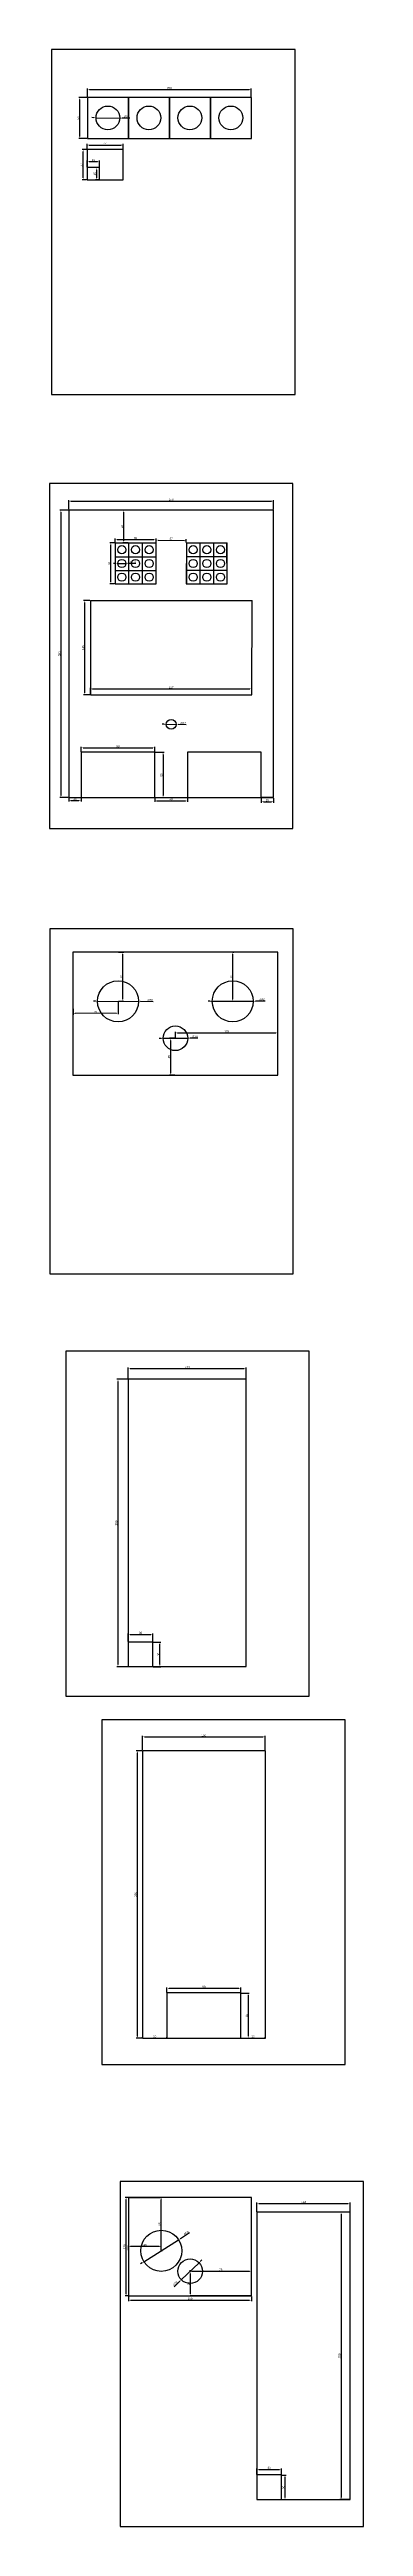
# Model space of a CAD drawing. Header units: millimetres. Extents: x 2390 to 2773, y -572 to 2444.
import ezdxf

# ---------------------------------------------------------------- set-up
doc = ezdxf.new("R2010")
doc.units = ezdxf.units.MM
doc.styles.get("Standard").update_dxf_attribs({"font": 'arial.ttf'})
doc.dimstyles.new('ISO-25', dxfattribs={"dimtxt": 2.5, "dimasz": 2.5, "dimexe": 1.25, "dimexo": 0.625, "dimtad": 1, "dimtxsty": 'Standard', "dimcen": 2.5, "dimadec": 0, "dimazin": 0, "dimtfac": 1, "dimtmove": 0, "dimatfit": 3, "dimfxl": 1, "dimarcsym": 0})

# ---------------------------------------------------------------- blocks, each defined once
blk = doc.blocks.new('*D1')
at = {"color": 0, "lineweight": -2, "transparency": 16777216}
for p, q in [((2436.5, 2386.4), (2436.5, 2396.5)), ((2439, 2395.2), (2634, 2395.2)), ((2636.5, 2386.4), (2636.5, 2396.5))]:
    blk.add_line(p, q, dxfattribs=at)
at = {"color": 0, "transparency": 16777216}
for points in [[(2439, 2395.6), (2439, 2394.8), (2436.5, 2395.2)], [(2634, 2395.6), (2634, 2394.8), (2636.5, 2395.2)]]:
    blk.add_solid(points, dxfattribs=at)
at = {"layer": 'Defpoints', "color": 0, "transparency": 16777216}
for p in [(2436.5, 2385.8), (2636.5, 2395.2), (2636.5, 2385.8)]:
    blk.add_point(p, dxfattribs=at)
at = {"color": 0, "transparency": 16777216, "insert": (2536.5, 2397.1), "char_height": 2.5, "attachment_point": 5}
blk.add_mtext('200', dxfattribs=at)
blk = doc.blocks.new('*D3')
at = {"color": 0, "lineweight": -2, "transparency": 16777216}
for p, q in [((2444.5, 2361), (2442, 2361.1)), ((2447, 2361), (2476, 2360.6)), ((2488.3, 2360.4), (2478.5, 2360.5))]:
    blk.add_line(p, q, dxfattribs=at)
at = {"color": 0, "transparency": 16777216}
for points in [[(2444.5, 2361.4), (2444.5, 2360.6), (2447, 2361)], [(2478.5, 2360.9), (2478.5, 2360.1), (2476, 2360.6)]]:
    blk.add_solid(points, dxfattribs=at)
at = {"layer": 'Defpoints', "color": 0, "transparency": 16777216}
for p in [(2447, 2361), (2476, 2360.6)]:
    blk.add_point(p, dxfattribs=at)
at = {"color": 0, "transparency": 16777216, "insert": (2484.7, 2362.3), "char_height": 2.5, "attachment_point": 5, "rotation": 359.1565}
blk.add_mtext('∅29', dxfattribs=at)
blk = doc.blocks.new('*D4')
at = {"color": 0, "lineweight": -2, "transparency": 16777216}
for p, q in [((2435.9, 2385.8), (2426, 2385.8)), ((2427.2, 2338.3), (2427.2, 2383.3)), ((2435.9, 2335.8), (2426, 2335.8))]:
    blk.add_line(p, q, dxfattribs=at)
at = {"color": 0, "transparency": 16777216}
for points in [[(2426.8, 2383.3), (2427.7, 2383.3), (2427.2, 2385.8)], [(2426.8, 2338.3), (2427.7, 2338.3), (2427.2, 2335.8)]]:
    blk.add_solid(points, dxfattribs=at)
at = {"layer": 'Defpoints', "color": 0, "transparency": 16777216}
for p in [(2427.2, 2385.8), (2436.5, 2385.8), (2436.5, 2335.8)]:
    blk.add_point(p, dxfattribs=at)
at = {"color": 0, "transparency": 16777216, "insert": (2425.3, 2360.8), "char_height": 2.5, "attachment_point": 5, "rotation": 90}
blk.add_mtext('50', dxfattribs=at)
blk = doc.blocks.new('*D5')
at = {"color": 0, "lineweight": -2, "transparency": 16777216}
for p, q in [((2436.2, 2322.9), (2436.2, 2329)), ((2438.7, 2327.7), (2477.7, 2327.7)), ((2480.2, 2322.9), (2480.2, 2329))]:
    blk.add_line(p, q, dxfattribs=at)
at = {"color": 0, "transparency": 16777216}
for points in [[(2438.7, 2328.2), (2438.7, 2327.3), (2436.2, 2327.7)], [(2477.7, 2328.2), (2477.7, 2327.3), (2480.2, 2327.7)]]:
    blk.add_solid(points, dxfattribs=at)
at = {"layer": 'Defpoints', "color": 0, "transparency": 16777216}
for p in [(2480.2, 2327.7), (2436.2, 2322.2), (2480.2, 2322.2)]:
    blk.add_point(p, dxfattribs=at)
at = {"color": 0, "transparency": 16777216, "insert": (2458.2, 2329.6), "char_height": 2.5, "attachment_point": 5}
blk.add_mtext('44', dxfattribs=at)
blk = doc.blocks.new('*D6')
at = {"color": 0, "lineweight": -2, "transparency": 16777216}
for p, q in [((2435.5, 2322.2), (2430, 2322.2)), ((2431.3, 2287.7), (2431.3, 2319.7)), ((2435.5, 2285.2), (2430, 2285.2))]:
    blk.add_line(p, q, dxfattribs=at)
at = {"color": 0, "transparency": 16777216}
for points in [[(2430.9, 2319.7), (2431.7, 2319.7), (2431.3, 2322.2)], [(2430.9, 2287.7), (2431.7, 2287.7), (2431.3, 2285.2)]]:
    blk.add_solid(points, dxfattribs=at)
at = {"layer": 'Defpoints', "color": 0, "transparency": 16777216}
for p in [(2431.3, 2322.2), (2436.2, 2322.2), (2436.2, 2285.2)]:
    blk.add_point(p, dxfattribs=at)
at = {"color": 0, "transparency": 16777216, "insert": (2429.4, 2303.7), "char_height": 2.5, "attachment_point": 5, "rotation": 90}
blk.add_mtext('37', dxfattribs=at)
blk = doc.blocks.new('*D7')
at = {"color": 0, "lineweight": -2, "transparency": 16777216}
for p, q in [((2436.2, 2300.9), (2436.2, 2309)), ((2438.7, 2307.7), (2448.7, 2307.7)), ((2451.2, 2300.9), (2451.2, 2309))]:
    blk.add_line(p, q, dxfattribs=at)
at = {"color": 0, "transparency": 16777216}
for points in [[(2438.7, 2308.2), (2438.7, 2307.3), (2436.2, 2307.7)], [(2448.7, 2308.2), (2448.7, 2307.3), (2451.2, 2307.7)]]:
    blk.add_solid(points, dxfattribs=at)
at = {"layer": 'Defpoints', "color": 0, "transparency": 16777216}
for p in [(2436.2, 2300.2), (2451.2, 2307.7), (2451.2, 2300.2)]:
    blk.add_point(p, dxfattribs=at)
at = {"color": 0, "transparency": 16777216, "insert": (2443.7, 2309.6), "char_height": 2.5, "attachment_point": 5}
blk.add_mtext('15', dxfattribs=at)
blk = doc.blocks.new('*D8')
at = {"color": 0, "lineweight": -2, "transparency": 16777216}
for p, q in [((2450.5, 2300.2), (2446.3, 2300.2)), ((2447.5, 2297.7), (2447.5, 2287.7)), ((2450.5, 2285.2), (2446.3, 2285.2))]:
    blk.add_line(p, q, dxfattribs=at)
at = {"color": 0, "transparency": 16777216}
for points in [[(2447.1, 2297.7), (2447.9, 2297.7), (2447.5, 2300.2)], [(2447.1, 2287.7), (2447.9, 2287.7), (2447.5, 2285.2)]]:
    blk.add_solid(points, dxfattribs=at)
at = {"layer": 'Defpoints', "color": 0, "transparency": 16777216}
for p in [(2451.2, 2300.2), (2447.5, 2285.2), (2451.2, 2285.2)]:
    blk.add_point(p, dxfattribs=at)
at = {"color": 0, "transparency": 16777216, "insert": (2445.6, 2292.7), "char_height": 2.5, "attachment_point": 5, "rotation": 90}
blk.add_mtext('15', dxfattribs=at)
blk = doc.blocks.new('*D9')
at = {"color": 0, "lineweight": -2, "transparency": 16777216}
for p, q in [((2470.2, 1843.8), (2470.2, 1848.6)), ((2472.7, 1847.4), (2517.7, 1847.4)), ((2520.2, 1843.8), (2520.2, 1848.6))]:
    blk.add_line(p, q, dxfattribs=at)
at = {"color": 0, "transparency": 16777216}
for points in [[(2472.7, 1847.8), (2472.7, 1847), (2470.2, 1847.4)], [(2517.7, 1847.8), (2517.7, 1847), (2520.2, 1847.4)]]:
    blk.add_solid(points, dxfattribs=at)
at = {"layer": 'Defpoints', "color": 0, "transparency": 16777216}
for p in [(2470.2, 1843.2), (2520.2, 1847.4), (2520.2, 1843.2)]:
    blk.add_point(p, dxfattribs=at)
at = {"color": 0, "transparency": 16777216, "insert": (2495.2, 1849.3), "char_height": 2.5, "attachment_point": 5}
blk.add_mtext('50', dxfattribs=at)
blk = doc.blocks.new('*D10')
at = {"color": 0, "lineweight": -2, "transparency": 16777216}
for p, q in [((2469.6, 1843.2), (2464, 1843.2)), ((2465.2, 1795.7), (2465.2, 1840.7)), ((2469.6, 1793.2), (2464, 1793.2))]:
    blk.add_line(p, q, dxfattribs=at)
at = {"color": 0, "transparency": 16777216}
for points in [[(2464.8, 1840.7), (2465.6, 1840.7), (2465.2, 1843.2)], [(2464.8, 1795.7), (2465.6, 1795.7), (2465.2, 1793.2)]]:
    blk.add_solid(points, dxfattribs=at)
at = {"layer": 'Defpoints', "color": 0, "transparency": 16777216}
for p in [(2465.2, 1843.2), (2470.2, 1843.2), (2470.2, 1793.2)]:
    blk.add_point(p, dxfattribs=at)
at = {"color": 0, "transparency": 16777216, "insert": (2463.3, 1818.2), "char_height": 2.5, "attachment_point": 5, "rotation": 90}
blk.add_mtext('50', dxfattribs=at)
blk = doc.blocks.new('*D11')
at = {"color": 0, "lineweight": -2, "transparency": 16777216}
for p, q in [((2471, 1818.2), (2468.5, 1818.2)), ((2473.5, 1818.2), (2483.5, 1818.2)), ((2495.7, 1818.2), (2486, 1818.2))]:
    blk.add_line(p, q, dxfattribs=at)
at = {"color": 0, "transparency": 16777216}
for points in [[(2471, 1818.6), (2471, 1817.8), (2473.5, 1818.2)], [(2486, 1818.6), (2486, 1817.8), (2483.5, 1818.2)]]:
    blk.add_solid(points, dxfattribs=at)
at = {"layer": 'Defpoints', "color": 0, "transparency": 16777216}
for p in [(2473.5, 1818.2), (2483.5, 1818.2)]:
    blk.add_point(p, dxfattribs=at)
at = {"color": 0, "transparency": 16777216, "insert": (2492.1, 1820.1), "char_height": 2.5, "attachment_point": 5}
blk.add_mtext('∅10', dxfattribs=at)
blk = doc.blocks.new('*D13')
at = {"color": 0, "lineweight": -2, "transparency": 16777216}
for p, q in [((2439.6, 1773.2), (2431.7, 1773.2)), ((2433, 1770.7), (2433, 1660.7)), ((2439.6, 1658.2), (2431.7, 1658.2))]:
    blk.add_line(p, q, dxfattribs=at)
at = {"color": 0, "transparency": 16777216}
for points in [[(2432.6, 1770.7), (2433.4, 1770.7), (2433, 1773.2)], [(2432.6, 1660.7), (2433.4, 1660.7), (2433, 1658.2)]]:
    blk.add_solid(points, dxfattribs=at)
at = {"layer": 'Defpoints', "color": 0, "transparency": 16777216}
for p in [(2440.2, 1773.2), (2433, 1658.2), (2440.2, 1658.2)]:
    blk.add_point(p, dxfattribs=at)
at = {"color": 0, "transparency": 16777216, "insert": (2431.1, 1715.7), "char_height": 2.5, "attachment_point": 5, "rotation": 90}
blk.add_mtext('115', dxfattribs=at)
blk = doc.blocks.new('*D14')
at = {"color": 0, "lineweight": -2, "transparency": 16777216}
for p, q in [((2530.2, 1622.4), (2527.7, 1622.4)), ((2532.7, 1622.3), (2544.7, 1622)), ((2556.9, 1621.8), (2547.2, 1622))]:
    blk.add_line(p, q, dxfattribs=at)
at = {"color": 0, "transparency": 16777216}
for points in [[(2530.2, 1622.8), (2530.2, 1621.9), (2532.7, 1622.3)], [(2547.2, 1622.4), (2547.2, 1621.6), (2544.7, 1622)]]:
    blk.add_solid(points, dxfattribs=at)
at = {"layer": 'Defpoints', "color": 0, "transparency": 16777216}
for p in [(2532.7, 1622.3), (2544.7, 1622)]:
    blk.add_point(p, dxfattribs=at)
at = {"color": 0, "transparency": 16777216, "insert": (2553.4, 1623.7), "char_height": 2.5, "attachment_point": 5, "rotation": 358.7648}
blk.add_mtext('∅12', dxfattribs=at)
blk = doc.blocks.new('*D15')
at = {"color": 0, "lineweight": -2, "transparency": 16777216}
for p, q in [((2428.7, 1588.8), (2428.7, 1594.8)), ((2431.2, 1593.6), (2516.2, 1593.6)), ((2518.7, 1588.8), (2518.7, 1594.8))]:
    blk.add_line(p, q, dxfattribs=at)
at = {"color": 0, "transparency": 16777216}
for points in [[(2431.2, 1594), (2431.2, 1593.2), (2428.7, 1593.6)], [(2516.2, 1594), (2516.2, 1593.2), (2518.7, 1593.6)]]:
    blk.add_solid(points, dxfattribs=at)
at = {"layer": 'Defpoints', "color": 0, "transparency": 16777216}
for p in [(2428.7, 1588.2), (2518.7, 1593.6), (2518.7, 1588.2)]:
    blk.add_point(p, dxfattribs=at)
at = {"color": 0, "transparency": 16777216, "insert": (2473.7, 1595.5), "char_height": 2.5, "attachment_point": 5}
blk.add_mtext('90', dxfattribs=at)
blk = doc.blocks.new('*D16')
at = {"color": 0, "lineweight": -2, "transparency": 16777216}
for p, q in [((2519.3, 1588.2), (2530, 1588.2)), ((2528.8, 1585.7), (2528.8, 1535.7)), ((2519.3, 1533.2), (2530, 1533.2))]:
    blk.add_line(p, q, dxfattribs=at)
at = {"color": 0, "transparency": 16777216}
for points in [[(2528.3, 1585.7), (2529.2, 1585.7), (2528.8, 1588.2)], [(2528.3, 1535.7), (2529.2, 1535.7), (2528.8, 1533.2)]]:
    blk.add_solid(points, dxfattribs=at)
at = {"layer": 'Defpoints', "color": 0, "transparency": 16777216}
for p in [(2518.7, 1588.2), (2518.7, 1533.2), (2528.8, 1533.2)]:
    blk.add_point(p, dxfattribs=at)
at = {"color": 0, "transparency": 16777216, "insert": (2526.9, 1560.7), "char_height": 2.5, "attachment_point": 5, "rotation": 90}
blk.add_mtext('55', dxfattribs=at)
blk = doc.blocks.new('*D17')
at = {"color": 0, "lineweight": -2, "transparency": 16777216}
for p, q in [((2413.7, 1883.8), (2413.7, 1895.4)), ((2416.2, 1894.1), (2661.2, 1894.1)), ((2663.7, 1883.8), (2663.7, 1895.4))]:
    blk.add_line(p, q, dxfattribs=at)
at = {"color": 0, "transparency": 16777216}
for points in [[(2416.2, 1894.5), (2416.2, 1893.7), (2413.7, 1894.1)], [(2661.2, 1894.5), (2661.2, 1893.7), (2663.7, 1894.1)]]:
    blk.add_solid(points, dxfattribs=at)
at = {"layer": 'Defpoints', "color": 0, "transparency": 16777216}
for p in [(2413.7, 1883.2), (2663.7, 1894.1), (2663.7, 1883.2)]:
    blk.add_point(p, dxfattribs=at)
at = {"color": 0, "transparency": 16777216, "insert": (2538.7, 1896), "char_height": 2.5, "attachment_point": 5}
blk.add_mtext('250', dxfattribs=at)
blk = doc.blocks.new('*D18')
at = {"color": 0, "lineweight": -2, "transparency": 16777216}
for p, q in [((2413.1, 1883.2), (2402.9, 1883.2)), ((2404.2, 1880.7), (2404.2, 1535.7)), ((2413.1, 1533.2), (2402.9, 1533.2))]:
    blk.add_line(p, q, dxfattribs=at)
at = {"color": 0, "transparency": 16777216}
for points in [[(2403.8, 1880.7), (2404.6, 1880.7), (2404.2, 1883.2)], [(2403.8, 1535.7), (2404.6, 1535.7), (2404.2, 1533.2)]]:
    blk.add_solid(points, dxfattribs=at)
at = {"layer": 'Defpoints', "color": 0, "transparency": 16777216}
for p in [(2413.7, 1883.2), (2404.2, 1533.2), (2413.7, 1533.2)]:
    blk.add_point(p, dxfattribs=at)
at = {"color": 0, "transparency": 16777216, "insert": (2402.3, 1708.2), "char_height": 2.5, "attachment_point": 5, "rotation": 90}
blk.add_mtext('350', dxfattribs=at)
blk = doc.blocks.new('*D19')
at = {"color": 0, "lineweight": -2, "transparency": 16777216}
for p, q in [((2413.7, 1532.5), (2413.7, 1528.3)), ((2416.2, 1529.6), (2426.2, 1529.6)), ((2428.7, 1532.5), (2428.7, 1528.3))]:
    blk.add_line(p, q, dxfattribs=at)
at = {"color": 0, "transparency": 16777216}
for points in [[(2416.2, 1530), (2416.2, 1529.1), (2413.7, 1529.6)], [(2426.2, 1530), (2426.2, 1529.1), (2428.7, 1529.6)]]:
    blk.add_solid(points, dxfattribs=at)
at = {"layer": 'Defpoints', "color": 0, "transparency": 16777216}
for p in [(2413.7, 1533.2), (2428.7, 1533.2), (2428.7, 1529.6)]:
    blk.add_point(p, dxfattribs=at)
at = {"color": 0, "transparency": 16777216, "insert": (2421.2, 1531.5), "char_height": 2.5, "attachment_point": 5}
blk.add_mtext('15', dxfattribs=at)
blk = doc.blocks.new('*D20')
at = {"color": 0, "lineweight": -2, "transparency": 16777216}
for p, q in [((2518.7, 1532.5), (2518.7, 1527.7)), ((2521.2, 1528.9), (2556.2, 1528.9)), ((2558.7, 1532.5), (2558.7, 1527.7))]:
    blk.add_line(p, q, dxfattribs=at)
at = {"color": 0, "transparency": 16777216}
for points in [[(2521.2, 1529.3), (2521.2, 1528.5), (2518.7, 1528.9)], [(2556.2, 1529.3), (2556.2, 1528.5), (2558.7, 1528.9)]]:
    blk.add_solid(points, dxfattribs=at)
at = {"layer": 'Defpoints', "color": 0, "transparency": 16777216}
for p in [(2518.7, 1533.2), (2558.7, 1533.2), (2558.7, 1528.9)]:
    blk.add_point(p, dxfattribs=at)
at = {"color": 0, "transparency": 16777216, "insert": (2538.7, 1530.8), "char_height": 2.5, "attachment_point": 5}
blk.add_mtext('40', dxfattribs=at)
blk = doc.blocks.new('*D21')
at = {"color": 0, "lineweight": -2, "transparency": 16777216}
for p, q in [((2648.7, 1532.5), (2648.7, 1526.7)), ((2651.2, 1528), (2661.2, 1528)), ((2663.7, 1532.5), (2663.7, 1526.7))]:
    blk.add_line(p, q, dxfattribs=at)
at = {"color": 0, "transparency": 16777216}
for points in [[(2651.2, 1528.4), (2651.2, 1527.6), (2648.7, 1528)], [(2661.2, 1528.4), (2661.2, 1527.6), (2663.7, 1528)]]:
    blk.add_solid(points, dxfattribs=at)
at = {"layer": 'Defpoints', "color": 0, "transparency": 16777216}
for p in [(2648.7, 1533.2), (2663.7, 1533.2), (2663.7, 1528)]:
    blk.add_point(p, dxfattribs=at)
at = {"color": 0, "transparency": 16777216, "insert": (2656.2, 1529.9), "char_height": 2.5, "attachment_point": 5}
blk.add_mtext('15', dxfattribs=at)
blk = doc.blocks.new('*D22')
at = {"color": 0, "lineweight": -2, "transparency": 16777216}
for p, q in [((2446.4, 1285.2), (2443.9, 1285.2)), ((2448.9, 1285.2), (2498.9, 1284.6)), ((2516.7, 1284.4), (2501.4, 1284.6))]:
    blk.add_line(p, q, dxfattribs=at)
at = {"color": 0, "transparency": 16777216}
for points in [[(2446.4, 1285.6), (2446.4, 1284.8), (2448.9, 1285.2)], [(2501.4, 1285), (2501.4, 1284.2), (2498.9, 1284.6)]]:
    blk.add_solid(points, dxfattribs=at)
at = {"layer": 'Defpoints', "color": 0, "transparency": 16777216}
for p in [(2448.9, 1285.2), (2498.9, 1284.6)]:
    blk.add_point(p, dxfattribs=at)
at = {"color": 0, "transparency": 16777216, "insert": (2513.1, 1286.4), "char_height": 2.5, "attachment_point": 5, "rotation": 359.3628}
blk.add_mtext('∅50', dxfattribs=at)
blk = doc.blocks.new('*D23')
at = {"color": 0, "lineweight": -2, "transparency": 16777216}
for p, q in [((2586.4, 1284.9), (2583.9, 1284.9)), ((2588.9, 1284.9), (2638.9, 1284.9)), ((2653.5, 1284.9), (2641.4, 1284.9))]:
    blk.add_line(p, q, dxfattribs=at)
at = {"color": 0, "transparency": 16777216}
for points in [[(2586.4, 1285.3), (2586.4, 1284.5), (2588.9, 1284.9)], [(2641.4, 1285.3), (2641.4, 1284.5), (2638.9, 1284.9)]]:
    blk.add_solid(points, dxfattribs=at)
at = {"layer": 'Defpoints', "color": 0, "transparency": 16777216}
for p in [(2588.9, 1284.9), (2638.9, 1284.9)]:
    blk.add_point(p, dxfattribs=at)
at = {"color": 0, "transparency": 16777216, "insert": (2649.8, 1286.8), "char_height": 2.5, "attachment_point": 5, "rotation": 0.0061}
blk.add_mtext('∅50', dxfattribs=at)
blk = doc.blocks.new('*D24')
at = {"color": 0, "lineweight": -2, "transparency": 16777216}
for p, q in [((2526.4, 1239.8), (2523.9, 1239.8)), ((2528.9, 1239.9), (2558.9, 1240)), ((2571.1, 1240), (2561.4, 1240))]:
    blk.add_line(p, q, dxfattribs=at)
at = {"color": 0, "transparency": 16777216}
for points in [[(2526.4, 1240.3), (2526.4, 1239.4), (2528.9, 1239.9)], [(2561.4, 1240.4), (2561.4, 1239.6), (2558.9, 1240)]]:
    blk.add_solid(points, dxfattribs=at)
at = {"layer": 'Defpoints', "color": 0, "transparency": 16777216}
for p in [(2528.9, 1239.9), (2558.9, 1240)]:
    blk.add_point(p, dxfattribs=at)
at = {"color": 0, "transparency": 16777216, "insert": (2567.5, 1241.9), "char_height": 2.5, "attachment_point": 5, "rotation": 0.2385}
blk.add_mtext('∅30', dxfattribs=at)
blk = doc.blocks.new('*D25')
at = {"color": 0, "lineweight": -2, "transparency": 16777216}
for p, q in [((2418.9, 1283.9), (2419, 1268.6)), ((2471.5, 1270.3), (2421.5, 1269.9)), ((2473.9, 1284.3), (2474, 1269.1))]:
    blk.add_line(p, q, dxfattribs=at)
at = {"color": 0, "transparency": 16777216}
for points in [[(2421.5, 1270.3), (2421.5, 1269.5), (2419, 1269.9)], [(2471.5, 1270.7), (2471.5, 1269.9), (2474, 1270.3)]]:
    blk.add_solid(points, dxfattribs=at)
at = {"layer": 'Defpoints', "color": 0, "transparency": 16777216}
for p in [(2418.9, 1284.5), (2419, 1269.9), (2473.9, 1284.9)]:
    blk.add_point(p, dxfattribs=at)
at = {"color": 0, "transparency": 16777216, "insert": (2446.5, 1272), "char_height": 2.5, "attachment_point": 5, "rotation": 0.4543}
blk.add_mtext('55', dxfattribs=at)
blk = doc.blocks.new('*D26')
at = {"color": 0, "lineweight": -2, "transparency": 16777216}
for p, q in [((2474.5, 1344.9), (2481, 1344.9)), ((2479.7, 1287.4), (2479.7, 1342.4)), ((2474.5, 1284.9), (2481, 1284.9))]:
    blk.add_line(p, q, dxfattribs=at)
at = {"color": 0, "transparency": 16777216}
for points in [[(2479.3, 1342.4), (2480.1, 1342.4), (2479.7, 1344.9)], [(2479.3, 1287.4), (2480.1, 1287.4), (2479.7, 1284.9)]]:
    blk.add_solid(points, dxfattribs=at)
at = {"layer": 'Defpoints', "color": 0, "transparency": 16777216}
for p in [(2473.9, 1344.9), (2479.7, 1344.9), (2473.9, 1284.9)]:
    blk.add_point(p, dxfattribs=at)
at = {"color": 0, "transparency": 16777216, "insert": (2477.8, 1314.9), "char_height": 2.5, "attachment_point": 5, "rotation": 90}
blk.add_mtext('60', dxfattribs=at)
blk = doc.blocks.new('*D27')
at = {"color": 0, "lineweight": -2, "transparency": 16777216}
for p, q in [((2613.9, 1287.4), (2613.9, 1342.4)), ((2614.5, 1344.9), (2615.1, 1344.9)), ((2614.5, 1284.9), (2615.1, 1284.9))]:
    blk.add_line(p, q, dxfattribs=at)
at = {"color": 0, "transparency": 16777216}
for points in [[(2613.4, 1342.4), (2614.3, 1342.4), (2613.9, 1344.9)], [(2613.4, 1287.4), (2614.3, 1287.4), (2613.9, 1284.9)]]:
    blk.add_solid(points, dxfattribs=at)
at = {"layer": 'Defpoints', "color": 0, "transparency": 16777216}
for p in [(2613.9, 1344.9), (2613.9, 1344.9), (2613.9, 1284.9)]:
    blk.add_point(p, dxfattribs=at)
at = {"color": 0, "transparency": 16777216, "insert": (2612, 1314.9), "char_height": 2.5, "attachment_point": 5, "rotation": 90}
blk.add_mtext('60', dxfattribs=at)
blk = doc.blocks.new('*D28')
at = {"color": 0, "lineweight": -2, "transparency": 16777216}
for p, q in [((2543.2, 1239.9), (2536.8, 1239.9)), ((2538, 1237.4), (2538, 1197.4)), ((2543.2, 1194.9), (2536.8, 1194.9))]:
    blk.add_line(p, q, dxfattribs=at)
at = {"color": 0, "transparency": 16777216}
for points in [[(2537.6, 1237.4), (2538.4, 1237.4), (2538, 1239.9)], [(2537.6, 1197.4), (2538.4, 1197.4), (2538, 1194.9)]]:
    blk.add_solid(points, dxfattribs=at)
at = {"layer": 'Defpoints', "color": 0, "transparency": 16777216}
for p in [(2543.9, 1239.9), (2538, 1194.9), (2543.9, 1194.9)]:
    blk.add_point(p, dxfattribs=at)
at = {"color": 0, "transparency": 16777216, "insert": (2536.1, 1217.4), "char_height": 2.5, "attachment_point": 5, "rotation": 90}
blk.add_mtext('45', dxfattribs=at)
blk = doc.blocks.new('*D29')
at = {"color": 0, "lineweight": -2, "transparency": 16777216}
for p, q in [((2543.9, 1240.5), (2543.9, 1247.6)), ((2546.4, 1246.4), (2666.4, 1246.4)), ((2668.9, 1240.5), (2668.9, 1247.6))]:
    blk.add_line(p, q, dxfattribs=at)
at = {"color": 0, "transparency": 16777216}
for points in [[(2546.4, 1246.8), (2546.4, 1246), (2543.9, 1246.4)], [(2666.4, 1246.8), (2666.4, 1246), (2668.9, 1246.4)]]:
    blk.add_solid(points, dxfattribs=at)
at = {"layer": 'Defpoints', "color": 0, "transparency": 16777216}
for p in [(2543.9, 1239.9), (2668.9, 1246.4), (2668.9, 1239.9)]:
    blk.add_point(p, dxfattribs=at)
at = {"color": 0, "transparency": 16777216, "insert": (2606.4, 1248.3), "char_height": 2.5, "attachment_point": 5}
blk.add_mtext('125', dxfattribs=at)
blk = doc.blocks.new('*D30')
at = {"color": 0, "lineweight": -2, "transparency": 16777216}
for p, q in [((2486.4, 1883.2), (2479.7, 1883.2)), ((2481, 1845.7), (2481, 1880.7)), ((2486.4, 1843.2), (2479.7, 1843.2))]:
    blk.add_line(p, q, dxfattribs=at)
at = {"color": 0, "transparency": 16777216}
for points in [[(2480.6, 1880.7), (2481.4, 1880.7), (2481, 1883.2)], [(2480.6, 1845.7), (2481.4, 1845.7), (2481, 1843.2)]]:
    blk.add_solid(points, dxfattribs=at)
at = {"layer": 'Defpoints', "color": 0, "transparency": 16777216}
for p in [(2481, 1883.2), (2487, 1883.2), (2487, 1843.2)]:
    blk.add_point(p, dxfattribs=at)
at = {"color": 0, "transparency": 16777216, "insert": (2479.1, 1863.2), "char_height": 2.5, "attachment_point": 5, "rotation": 90}
blk.add_mtext('40', dxfattribs=at)
blk = doc.blocks.new('*D31')
at = {"color": 0, "lineweight": -2, "transparency": 16777216}
for p, q in [((2520.2, 1843.8), (2520.2, 1847.8)), ((2522.7, 1846.5), (2554.7, 1846.3)), ((2557.2, 1843.6), (2557.2, 1847.6))]:
    blk.add_line(p, q, dxfattribs=at)
at = {"color": 0, "transparency": 16777216}
for points in [[(2522.7, 1847), (2522.7, 1846.1), (2520.2, 1846.6)], [(2554.7, 1846.8), (2554.7, 1845.9), (2557.2, 1846.3)]]:
    blk.add_solid(points, dxfattribs=at)
at = {"layer": 'Defpoints', "color": 0, "transparency": 16777216}
for p in [(2520.2, 1843.2), (2557.2, 1846.3), (2557.2, 1842.9)]:
    blk.add_point(p, dxfattribs=at)
at = {"color": 0, "transparency": 16777216, "insert": (2538.7, 1848.3), "char_height": 2.5, "attachment_point": 5, "rotation": 359.6421}
blk.add_mtext('37', dxfattribs=at)
blk = doc.blocks.new('*D32')
at = {"color": 0, "lineweight": -2, "transparency": 16777216}
for p, q in [((2440.2, 1658.8), (2440.2, 1666.6)), ((2442.7, 1665.3), (2634.7, 1665.5)), ((2637.2, 1658.9), (2637.2, 1666.7))]:
    blk.add_line(p, q, dxfattribs=at)
at = {"color": 0, "transparency": 16777216}
for points in [[(2442.7, 1665.7), (2442.7, 1664.9), (2440.2, 1665.3)], [(2634.7, 1665.9), (2634.7, 1665), (2637.2, 1665.5)]]:
    blk.add_solid(points, dxfattribs=at)
at = {"layer": 'Defpoints', "color": 0, "transparency": 16777216}
for p in [(2637.2, 1665.5), (2440.2, 1658.2), (2637.2, 1658.3)]:
    blk.add_point(p, dxfattribs=at)
at = {"color": 0, "transparency": 16777216, "insert": (2538.7, 1667.3), "char_height": 2.5, "attachment_point": 5, "rotation": 0.045}
blk.add_mtext('197', dxfattribs=at)
blk = doc.blocks.new('*D33')
at = {"color": 0, "lineweight": -2, "transparency": 16777216}
for p, q in [((2486.3, 825.3), (2486.3, 839)), ((2488.8, 837.8), (2627.8, 837.8)), ((2630.3, 825.3), (2630.3, 839))]:
    blk.add_line(p, q, dxfattribs=at)
at = {"color": 0, "transparency": 16777216}
for points in [[(2488.8, 838.2), (2488.8, 837.4), (2486.3, 837.8)], [(2627.8, 838.2), (2627.8, 837.4), (2630.3, 837.8)]]:
    blk.add_solid(points, dxfattribs=at)
at = {"layer": 'Defpoints', "color": 0, "transparency": 16777216}
for p in [(2486.3, 824.6), (2630.3, 837.8), (2630.3, 824.6)]:
    blk.add_point(p, dxfattribs=at)
at = {"color": 0, "transparency": 16777216, "insert": (2558.3, 839.7), "char_height": 2.5, "attachment_point": 5}
blk.add_mtext('144', dxfattribs=at)
blk = doc.blocks.new('*D34')
at = {"color": 0, "lineweight": -2, "transparency": 16777216}
for p, q in [((2485.7, 824.6), (2472.6, 824.6)), ((2473.8, 822.1), (2473.8, 477.1)), ((2485.7, 474.6), (2472.6, 474.6))]:
    blk.add_line(p, q, dxfattribs=at)
at = {"color": 0, "transparency": 16777216}
for points in [[(2473.4, 822.1), (2474.2, 822.1), (2473.8, 824.6)], [(2473.4, 477.1), (2474.2, 477.1), (2473.8, 474.6)]]:
    blk.add_solid(points, dxfattribs=at)
at = {"layer": 'Defpoints', "color": 0, "transparency": 16777216}
for p in [(2486.3, 824.6), (2473.8, 474.6), (2486.3, 474.6)]:
    blk.add_point(p, dxfattribs=at)
at = {"color": 0, "transparency": 16777216, "insert": (2471.9, 649.6), "char_height": 2.5, "attachment_point": 5, "rotation": 90}
blk.add_mtext('350', dxfattribs=at)
blk = doc.blocks.new('*D35')
at = {"color": 0, "lineweight": -2, "transparency": 16777216}
for p, q in [((2486.3, 505.3), (2486.3, 515.2)), ((2488.8, 513.9), (2513.8, 513.9)), ((2516.3, 505.3), (2516.3, 515.2))]:
    blk.add_line(p, q, dxfattribs=at)
at = {"color": 0, "transparency": 16777216}
for points in [[(2488.8, 514.3), (2488.8, 513.5), (2486.3, 513.9)], [(2513.8, 514.3), (2513.8, 513.5), (2516.3, 513.9)]]:
    blk.add_solid(points, dxfattribs=at)
at = {"layer": 'Defpoints', "color": 0, "transparency": 16777216}
for p in [(2516.3, 513.9), (2486.3, 504.6), (2516.3, 504.6)]:
    blk.add_point(p, dxfattribs=at)
at = {"color": 0, "transparency": 16777216, "insert": (2501.3, 515.8), "char_height": 2.5, "attachment_point": 5}
blk.add_mtext('30', dxfattribs=at)
blk = doc.blocks.new('*D36')
at = {"color": 0, "lineweight": -2, "transparency": 16777216}
for p, q in [((2516.9, 504.6), (2526.2, 504.6)), ((2525, 477.1), (2525, 502.1)), ((2516.9, 474.6), (2526.2, 474.6))]:
    blk.add_line(p, q, dxfattribs=at)
at = {"color": 0, "transparency": 16777216}
for points in [[(2524.6, 502.1), (2525.4, 502.1), (2525, 504.6)], [(2524.6, 477.1), (2525.4, 477.1), (2525, 474.6)]]:
    blk.add_solid(points, dxfattribs=at)
at = {"layer": 'Defpoints', "color": 0, "transparency": 16777216}
for p in [(2516.3, 504.6), (2525, 504.6), (2516.3, 474.6)]:
    blk.add_point(p, dxfattribs=at)
at = {"color": 0, "transparency": 16777216, "insert": (2523.1, 489.6), "char_height": 2.5, "attachment_point": 5, "rotation": 90}
blk.add_mtext('30', dxfattribs=at)
blk = doc.blocks.new('*D37')
at = {"color": 0, "lineweight": -2, "transparency": 16777216}
for p, q in [((2503.6, 372.9), (2503.6, 390.5)), ((2506.1, 389.2), (2651.1, 389.2)), ((2653.6, 372.9), (2653.6, 390.5))]:
    blk.add_line(p, q, dxfattribs=at)
at = {"color": 0, "transparency": 16777216}
for points in [[(2506.1, 389.6), (2506.1, 388.8), (2503.6, 389.2)], [(2651.1, 389.6), (2651.1, 388.8), (2653.6, 389.2)]]:
    blk.add_solid(points, dxfattribs=at)
at = {"layer": 'Defpoints', "color": 0, "transparency": 16777216}
for p in [(2503.6, 372.2), (2653.6, 389.2), (2653.6, 372.2)]:
    blk.add_point(p, dxfattribs=at)
at = {"color": 0, "transparency": 16777216, "insert": (2578.6, 391.1), "char_height": 2.5, "attachment_point": 5}
blk.add_mtext('150', dxfattribs=at)
blk = doc.blocks.new('*D38')
at = {"color": 0, "lineweight": -2, "transparency": 16777216}
for p, q in [((2503, 372.2), (2496.1, 372.2)), ((2497.3, 369.7), (2497.3, 24.7)), ((2503, 22.2), (2496.1, 22.2))]:
    blk.add_line(p, q, dxfattribs=at)
at = {"color": 0, "transparency": 16777216}
for points in [[(2496.9, 369.7), (2497.8, 369.7), (2497.3, 372.2)], [(2496.9, 24.7), (2497.8, 24.7), (2497.3, 22.2)]]:
    blk.add_solid(points, dxfattribs=at)
at = {"layer": 'Defpoints', "color": 0, "transparency": 16777216}
for p in [(2503.6, 372.2), (2497.3, 22.2), (2503.6, 22.2)]:
    blk.add_point(p, dxfattribs=at)
at = {"color": 0, "transparency": 16777216, "insert": (2495.4, 197.2), "char_height": 2.5, "attachment_point": 5, "rotation": 90}
blk.add_mtext('350', dxfattribs=at)
blk = doc.blocks.new('*D39')
at = {"color": 0, "lineweight": -2, "transparency": 16777216}
for p, q in [((2533.6, 77.9), (2533.6, 84.1)), ((2536.1, 82.9), (2621.1, 82.9)), ((2623.6, 77.9), (2623.6, 84.1))]:
    blk.add_line(p, q, dxfattribs=at)
at = {"color": 0, "transparency": 16777216}
for points in [[(2536.1, 83.3), (2536.1, 82.5), (2533.6, 82.9)], [(2621.1, 83.3), (2621.1, 82.5), (2623.6, 82.9)]]:
    blk.add_solid(points, dxfattribs=at)
at = {"layer": 'Defpoints', "color": 0, "transparency": 16777216}
for p in [(2533.6, 77.2), (2623.6, 82.9), (2623.6, 77.2)]:
    blk.add_point(p, dxfattribs=at)
at = {"color": 0, "transparency": 16777216, "insert": (2578.6, 84.8), "char_height": 2.5, "attachment_point": 5}
blk.add_mtext('90', dxfattribs=at)
blk = doc.blocks.new('*D40')
at = {"color": 0, "lineweight": -2, "transparency": 16777216}
for p, q in [((2624.2, 77.2), (2633.9, 77.2)), ((2632.6, 74.7), (2632.6, 24.7)), ((2624.2, 22.2), (2633.9, 22.2))]:
    blk.add_line(p, q, dxfattribs=at)
at = {"color": 0, "transparency": 16777216}
for points in [[(2632.2, 74.7), (2633, 74.7), (2632.6, 77.2)], [(2632.2, 24.7), (2633, 24.7), (2632.6, 22.2)]]:
    blk.add_solid(points, dxfattribs=at)
at = {"layer": 'Defpoints', "color": 0, "transparency": 16777216}
for p in [(2623.6, 77.2), (2623.6, 22.2), (2632.6, 22.2)]:
    blk.add_point(p, dxfattribs=at)
at = {"color": 0, "transparency": 16777216, "insert": (2630.7, 49.7), "char_height": 2.5, "attachment_point": 5, "rotation": 90}
blk.add_mtext('55', dxfattribs=at)
blk = doc.blocks.new('*D41')
at = {"color": 0, "lineweight": -2, "transparency": 16777216}
for p, q in [((2503.6, 22.9), (2503.6, 23.5)), ((2506.1, 22.2), (2531.1, 22.2)), ((2533.6, 22.9), (2533.6, 23.5))]:
    blk.add_line(p, q, dxfattribs=at)
at = {"color": 0, "transparency": 16777216}
for points in [[(2506.1, 22.7), (2506.1, 21.8), (2503.6, 22.2)], [(2531.1, 22.7), (2531.1, 21.8), (2533.6, 22.2)]]:
    blk.add_solid(points, dxfattribs=at)
at = {"layer": 'Defpoints', "color": 0, "transparency": 16777216}
for p in [(2503.6, 22.2), (2533.6, 22.2), (2533.6, 22.2)]:
    blk.add_point(p, dxfattribs=at)
at = {"color": 0, "transparency": 16777216, "insert": (2518.6, 24.2), "char_height": 2.5, "attachment_point": 5}
blk.add_mtext('30', dxfattribs=at)
blk = doc.blocks.new('*D42')
at = {"color": 0, "lineweight": -2, "transparency": 16777216}
for p, q in [((2623.6, 22.9), (2623.6, 23.5)), ((2626.1, 22.2), (2651.1, 22.2)), ((2653.6, 22.9), (2653.6, 23.5))]:
    blk.add_line(p, q, dxfattribs=at)
at = {"color": 0, "transparency": 16777216}
for points in [[(2626.1, 22.7), (2626.1, 21.8), (2623.6, 22.2)], [(2651.1, 22.7), (2651.1, 21.8), (2653.6, 22.2)]]:
    blk.add_solid(points, dxfattribs=at)
at = {"layer": 'Defpoints', "color": 0, "transparency": 16777216}
for p in [(2623.6, 22.2), (2653.6, 22.2), (2653.6, 22.2)]:
    blk.add_point(p, dxfattribs=at)
at = {"color": 0, "transparency": 16777216, "insert": (2638.6, 24.2), "char_height": 2.5, "attachment_point": 5}
blk.add_mtext('30', dxfattribs=at)
blk = doc.blocks.new('*D43')
at = {"color": 0, "lineweight": -2, "transparency": 16777216}
for p, q in [((2486.7, -292.3), (2486.7, -298.1)), ((2489.2, -296.8), (2634.2, -296.8)), ((2636.7, -292.3), (2636.7, -298.1))]:
    blk.add_line(p, q, dxfattribs=at)
at = {"color": 0, "transparency": 16777216}
for points in [[(2489.2, -296.4), (2489.2, -297.3), (2486.7, -296.8)], [(2634.2, -296.4), (2634.2, -297.3), (2636.7, -296.8)]]:
    blk.add_solid(points, dxfattribs=at)
at = {"layer": 'Defpoints', "color": 0, "transparency": 16777216}
for p in [(2486.7, -291.7), (2636.7, -291.7), (2636.7, -296.8)]:
    blk.add_point(p, dxfattribs=at)
at = {"color": 0, "transparency": 16777216, "insert": (2561.7, -294.9), "char_height": 2.5, "attachment_point": 5}
blk.add_mtext('150', dxfattribs=at)
blk = doc.blocks.new('*D44')
at = {"color": 0, "lineweight": -2, "transparency": 16777216}
for p, q in [((2486.1, -171.7), (2482.4, -171.7)), ((2483.7, -289.2), (2483.7, -174.2)), ((2486.1, -291.7), (2482.4, -291.7))]:
    blk.add_line(p, q, dxfattribs=at)
at = {"color": 0, "transparency": 16777216}
for points in [[(2483.2, -174.2), (2484.1, -174.2), (2483.7, -171.7)], [(2483.2, -289.2), (2484.1, -289.2), (2483.7, -291.7)]]:
    blk.add_solid(points, dxfattribs=at)
at = {"layer": 'Defpoints', "color": 0, "transparency": 16777216}
for p in [(2483.7, -171.7), (2486.7, -171.7), (2486.7, -291.7)]:
    blk.add_point(p, dxfattribs=at)
at = {"color": 0, "transparency": 16777216, "insert": (2481.8, -231.7), "char_height": 2.5, "attachment_point": 5, "rotation": 90}
blk.add_mtext('120', dxfattribs=at)
blk = doc.blocks.new('*D45')
at = {"color": 0, "lineweight": -2, "transparency": 16777216}
for p, q in [((2572.7, -251.3), (2551.1, -272.1)), ((2574.5, -249.5), (2576.3, -247.8)), ((2542.3, -280.6), (2549.3, -273.8))]:
    blk.add_line(p, q, dxfattribs=at)
at = {"color": 0, "transparency": 16777216}
for points in [[(2574.2, -249.2), (2574.8, -249.8), (2572.7, -251.3)], [(2549, -273.5), (2549.6, -274.1), (2551.1, -272.1)]]:
    blk.add_solid(points, dxfattribs=at)
at = {"layer": 'Defpoints', "color": 0, "transparency": 16777216}
for p in [(2572.7, -251.3), (2551.1, -272.1)]:
    blk.add_point(p, dxfattribs=at)
at = {"color": 0, "transparency": 16777216, "insert": (2543.6, -276.7), "char_height": 2.5, "attachment_point": 5, "rotation": 43.9588}
blk.add_mtext('∅30', dxfattribs=at)
blk = doc.blocks.new('*D46')
at = {"color": 0, "lineweight": -2, "transparency": 16777216}
for p, q in [((2505.5, -250.1), (2547.8, -223.4)), ((2561.2, -214.9), (2549.9, -222.1)), ((2503.4, -251.5), (2501.3, -252.8))]:
    blk.add_line(p, q, dxfattribs=at)
at = {"color": 0, "transparency": 16777216}
for points in [[(2549.7, -221.7), (2550.2, -222.4), (2547.8, -223.4)], [(2503.2, -251.1), (2503.7, -251.8), (2505.5, -250.1)]]:
    blk.add_solid(points, dxfattribs=at)
at = {"layer": 'Defpoints', "color": 0, "transparency": 16777216}
for p in [(2547.8, -223.4), (2505.5, -250.1)]:
    blk.add_point(p, dxfattribs=at)
at = {"color": 0, "transparency": 16777216, "insert": (2557.2, -215.2), "char_height": 2.5, "attachment_point": 5, "rotation": 32.2884}
blk.add_mtext('∅50', dxfattribs=at)
blk = doc.blocks.new('*D47')
at = {"color": 0, "lineweight": -2, "transparency": 16777216}
for p, q in [((2561.9, -264.2), (2561.9, -289.2)), ((2562.5, -261.7), (2563.1, -261.7)), ((2562.5, -291.7), (2563.1, -291.7))]:
    blk.add_line(p, q, dxfattribs=at)
at = {"color": 0, "transparency": 16777216}
for points in [[(2561.5, -264.2), (2562.3, -264.2), (2561.9, -261.7)], [(2561.5, -289.2), (2562.3, -289.2), (2561.9, -291.7)]]:
    blk.add_solid(points, dxfattribs=at)
at = {"layer": 'Defpoints', "color": 0, "transparency": 16777216}
for p in [(2561.9, -261.7), (2561.9, -291.7), (2561.9, -291.7)]:
    blk.add_point(p, dxfattribs=at)
at = {"color": 0, "transparency": 16777216, "insert": (2560, -276.7), "char_height": 2.5, "attachment_point": 5, "rotation": 90}
blk.add_mtext('30', dxfattribs=at)
blk = doc.blocks.new('*D48')
at = {"color": 0, "lineweight": -2, "transparency": 16777216}
for p, q in [((2486.7, -236.1), (2486.7, -230.4)), ((2524.2, -231.7), (2489.2, -231.7)), ((2526.7, -236.1), (2526.7, -230.4))]:
    blk.add_line(p, q, dxfattribs=at)
at = {"color": 0, "transparency": 16777216}
for points in [[(2489.2, -231.2), (2489.2, -232.1), (2486.7, -231.7)], [(2524.2, -231.2), (2524.2, -232.1), (2526.7, -231.7)]]:
    blk.add_solid(points, dxfattribs=at)
at = {"layer": 'Defpoints', "color": 0, "transparency": 16777216}
for p in [(2486.7, -231.7), (2486.7, -236.8), (2526.7, -236.8)]:
    blk.add_point(p, dxfattribs=at)
at = {"color": 0, "transparency": 16777216, "insert": (2506.7, -229.8), "char_height": 2.5, "attachment_point": 5}
blk.add_mtext('40', dxfattribs=at)
blk = doc.blocks.new('*D49')
at = {"color": 0, "lineweight": -2, "transparency": 16777216}
for p, q in [((2526.1, -171.8), (2525.4, -171.8)), ((2526.7, -234.3), (2526.7, -174.3)), ((2527.3, -236.8), (2527.9, -236.8))]:
    blk.add_line(p, q, dxfattribs=at)
at = {"color": 0, "transparency": 16777216}
for points in [[(2526.3, -174.3), (2527.1, -174.3), (2526.7, -171.8)], [(2526.3, -234.3), (2527.1, -234.3), (2526.7, -236.8)]]:
    blk.add_solid(points, dxfattribs=at)
at = {"layer": 'Defpoints', "color": 0, "transparency": 16777216}
for p in [(2526.7, -171.8), (2526.7, -171.8), (2526.7, -236.8)]:
    blk.add_point(p, dxfattribs=at)
at = {"color": 0, "transparency": 16777216, "insert": (2524.8, -204.3), "char_height": 2.5, "attachment_point": 5, "rotation": 89.9973}
blk.add_mtext('65', dxfattribs=at)
blk = doc.blocks.new('*D50')
at = {"color": 0, "lineweight": -2, "transparency": 16777216}
for p, q in [((2561.7, -261.2), (2561.7, -260.4)), ((2564.2, -261.7), (2634.2, -261.7)), ((2636.7, -261.2), (2636.7, -260.4))]:
    blk.add_line(p, q, dxfattribs=at)
at = {"color": 0, "transparency": 16777216}
for points in [[(2564.2, -261.3), (2564.2, -262.1), (2561.7, -261.7)], [(2634.2, -261.3), (2634.2, -262.1), (2636.7, -261.7)]]:
    blk.add_solid(points, dxfattribs=at)
at = {"layer": 'Defpoints', "color": 0, "transparency": 16777216}
for p in [(2561.7, -261.9), (2636.7, -261.7), (2636.7, -261.9)]:
    blk.add_point(p, dxfattribs=at)
at = {"color": 0, "transparency": 16777216, "insert": (2599.2, -259.8), "char_height": 2.5, "attachment_point": 5}
blk.add_mtext('75', dxfattribs=at)
blk = doc.blocks.new('*D51')
at = {"color": 0, "lineweight": -2, "transparency": 16777216}
for p, q in [((2643.2, -189.1), (2643.2, -177.9)), ((2645.7, -179.2), (2754.7, -179.2)), ((2757.2, -189.1), (2757.2, -177.9))]:
    blk.add_line(p, q, dxfattribs=at)
at = {"color": 0, "transparency": 16777216}
for points in [[(2645.7, -178.7), (2645.7, -179.6), (2643.2, -179.2)], [(2754.7, -178.7), (2754.7, -179.6), (2757.2, -179.2)]]:
    blk.add_solid(points, dxfattribs=at)
at = {"layer": 'Defpoints', "color": 0, "transparency": 16777216}
for p in [(2757.2, -179.2), (2643.2, -189.8), (2757.2, -189.8)]:
    blk.add_point(p, dxfattribs=at)
at = {"color": 0, "transparency": 16777216, "insert": (2700.2, -177.3), "char_height": 2.5, "attachment_point": 5}
blk.add_mtext('114', dxfattribs=at)
blk = doc.blocks.new('*D52')
at = {"color": 0, "lineweight": -2, "transparency": 16777216}
for p, q in [((2756.6, -189.8), (2744.7, -189.8)), ((2746, -192.3), (2746, -537.3)), ((2756.6, -539.8), (2744.7, -539.8))]:
    blk.add_line(p, q, dxfattribs=at)
at = {"color": 0, "transparency": 16777216}
for points in [[(2745.6, -192.3), (2746.4, -192.3), (2746, -189.8)], [(2745.6, -537.3), (2746.4, -537.3), (2746, -539.8)]]:
    blk.add_solid(points, dxfattribs=at)
at = {"layer": 'Defpoints', "color": 0, "transparency": 16777216}
for p in [(2757.2, -189.8), (2746, -539.8), (2757.2, -539.8)]:
    blk.add_point(p, dxfattribs=at)
at = {"color": 0, "transparency": 16777216, "insert": (2744.1, -364.8), "char_height": 2.5, "attachment_point": 5, "rotation": 90}
blk.add_mtext('350', dxfattribs=at)
blk = doc.blocks.new('*D53')
at = {"color": 0, "lineweight": -2, "transparency": 16777216}
for p, q in [((2643.2, -509.1), (2643.2, -501.8)), ((2645.7, -503), (2670.7, -503)), ((2673.2, -509.1), (2673.2, -501.8))]:
    blk.add_line(p, q, dxfattribs=at)
at = {"color": 0, "transparency": 16777216}
for points in [[(2645.7, -502.6), (2645.7, -503.5), (2643.2, -503)], [(2670.7, -502.6), (2670.7, -503.5), (2673.2, -503)]]:
    blk.add_solid(points, dxfattribs=at)
at = {"layer": 'Defpoints', "color": 0, "transparency": 16777216}
for p in [(2643.2, -509.8), (2673.2, -503), (2673.2, -509.8)]:
    blk.add_point(p, dxfattribs=at)
at = {"color": 0, "transparency": 16777216, "insert": (2658.2, -501.1), "char_height": 2.5, "attachment_point": 5}
blk.add_mtext('30', dxfattribs=at)
blk = doc.blocks.new('*D54')
at = {"color": 0, "lineweight": -2, "transparency": 16777216}
for p, q in [((2673.8, -509.8), (2678.9, -509.8)), ((2677.6, -537.3), (2677.6, -512.3)), ((2673.8, -539.8), (2678.9, -539.8))]:
    blk.add_line(p, q, dxfattribs=at)
at = {"color": 0, "transparency": 16777216}
for points in [[(2677.2, -512.3), (2678, -512.3), (2677.6, -509.8)], [(2677.2, -537.3), (2678, -537.3), (2677.6, -539.8)]]:
    blk.add_solid(points, dxfattribs=at)
at = {"layer": 'Defpoints', "color": 0, "transparency": 16777216}
for p in [(2673.2, -509.8), (2677.6, -509.8), (2673.2, -539.8)]:
    blk.add_point(p, dxfattribs=at)
at = {"color": 0, "transparency": 16777216, "insert": (2675.7, -524.8), "char_height": 2.5, "attachment_point": 5, "rotation": 90}
blk.add_mtext('30', dxfattribs=at)

msp = doc.modelspace()

# ---------------------------------------------------------------- linework, layer by layer
for p, q in [((2413.715, 1883.168), (2413.715, 1843.168)), ((2470.215, 1843.168), (2520.215, 1843.168)), ((2470.215, 1843.168), (2470.215, 1793.168)), ((2487.015, 1793.168), (2487.015, 1843.168)), ((2503.615, 1793.168), (2503.615, 1843.168)), ((2520.215, 1793.168), (2520.215, 1843.168)), ((2557.215, 1843.168), (2556.903, 1793.169)), ((2557.215, 1843.168), (2606.753, 1843.168)), ((2557.215, 1843.168), (2607.215, 1843.168)), ((2557.215, 1843.168), (2557.215, 1793.168)), ((2573.815, 1843.168), (2573.815, 1793.168)), ((2590.415, 1843.168), (2590.415, 1793.168)), ((2606.903, 1793.155), (2606.753, 1843.168)), ((2607.215, 1793.168), (2607.215, 1843.168)), ((2470.215, 1826.368), (2520.215, 1826.368)), ((2557.215, 1826.568), (2607.215, 1826.568)), ((2557.215, 1809.968), (2607.215, 1809.968)), ((2470.215, 1809.768), (2520.215, 1809.768)), ((2470.215, 1793.168), (2520.215, 1793.168)), ((2556.903, 1793.169), (2606.903, 1793.155)), ((2557.215, 1793.168), (2607.215, 1793.168)), ((2440.215, 1773.168), (2637.352, 1773.168)), ((2440.215, 1773.168), (2440.215, 1658.168)), ((2637.215, 1658.323), (2637.352, 1773.168)), ((2440.215, 1658.168), (2637.215, 1658.323)), ((2440.215, 1658.168), (2637.215, 1658.323)), ((2413.715, 1533.168), (2428.715, 1533.168)), ((2663.715, 1533.168), (2648.715, 1533.168)), ((2486.683, -171.662), (2526.683, -171.766)), ((2636.683, -291.662), (2561.683, -291.662))]:
    msp.add_line(p, q)
for points in [[(2392.826, 2024.035), (2689.826, 2024.035), (2689.826, 2444.035), (2392.826, 2444.035)], [(2436.525, 2335.771), (2486.525, 2335.771), (2486.525, 2385.771), (2436.525, 2385.771)], [(2486.525, 2335.771), (2536.525, 2335.771), (2536.525, 2385.771), (2486.525, 2385.771)], [(2536.525, 2335.771), (2586.525, 2335.771), (2586.525, 2385.771), (2536.525, 2385.771)], [(2586.525, 2335.771), (2636.525, 2335.771), (2636.525, 2385.771), (2586.525, 2385.771)], [(2436.161, 2285.234), (2480.161, 2285.234), (2480.161, 2322.234), (2436.161, 2322.234)], [(2436.161, 2285.234), (2451.161, 2285.234), (2451.161, 2300.234), (2436.161, 2300.234)], [(2390.181, 1495.55), (2687.181, 1495.55), (2687.181, 1915.55), (2390.181, 1915.55)], [(2413.715, 1533.168), (2663.715, 1533.168), (2663.715, 1883.168), (2413.715, 1883.168)], [(2428.715, 1533.168), (2518.715, 1533.168), (2518.715, 1588.168), (2428.715, 1588.168)], [(2558.715, 1533.168), (2648.715, 1533.168), (2648.715, 1588.168), (2558.715, 1588.168)], [(2390.55, 953.145), (2687.55, 953.145), (2687.55, 1373.145), (2390.55, 1373.145)], [(2418.866, 1194.915), (2668.866, 1194.915), (2668.866, 1344.915), (2418.866, 1344.915)], [(2410.105, 438.747), (2707.105, 438.747), (2707.105, 858.747), (2410.105, 858.747)], [(2486.321, 474.644), (2630.321, 474.644), (2630.321, 824.644), (2486.321, 824.644)], [(2486.321, 474.644), (2516.321, 474.644), (2516.321, 504.644), (2486.321, 504.644)], [(2453.938, -9.99), (2750.938, -9.99), (2750.938, 410.01), (2453.938, 410.01)], [(2503.617, 22.248), (2653.617, 22.248), (2653.617, 372.248), (2503.617, 372.248)], [(2533.617, 22.248), (2623.617, 22.248), (2623.617, 77.248), (2533.617, 77.248)], [(2476.449, -572.469), (2773.449, -572.469), (2773.449, -152.469), (2476.449, -152.469)], [(2486.683, -291.662), (2636.683, -291.662), (2636.683, -171.662), (2486.683, -171.662)], [(2643.217, -539.762), (2757.217, -539.762), (2757.217, -189.762), (2643.217, -189.762)], [(2643.217, -539.762), (2673.217, -539.762), (2673.217, -509.762), (2643.217, -509.762)]]:
    msp.add_lwpolyline(points, close=True)
for centre, radius in [((2461.525, 2360.771), 14.5), ((2511.525, 2360.771), 14.5), ((2561.525, 2360.771), 14.5), ((2611.525, 2360.771), 14.5), ((2478.515, 1834.868), 5), ((2478.515, 1818.168), 5), ((2495.215, 1834.868), 5), ((2495.215, 1818.168), 5), ((2511.915, 1834.868), 5), ((2511.915, 1818.168), 5), ((2565.515, 1834.868), 5), ((2565.515, 1818.168), 5), ((2582.215, 1834.868), 5), ((2582.215, 1818.168), 5), ((2598.915, 1834.868), 5), ((2598.915, 1818.168), 5), ((2478.515, 1801.468), 5), ((2495.215, 1801.468), 5), ((2511.915, 1801.468), 5), ((2565.515, 1801.468), 5), ((2582.215, 1801.468), 5), ((2598.915, 1801.468), 5), ((2538.715, 1622.176), 6), ((2473.866, 1284.915), 25), ((2613.866, 1284.915), 25), ((2543.866, 1239.915), 15), ((2526.68, -236.766), 25), ((2561.892, -261.663), 15)]:
    msp.add_circle(centre, radius)

# ---------------------------------------------------------------- dimensions: what is measured, and where the dimension line sits
for base, p1, p2, picture, middle in [((2427.234, 2385.771), (2436.525, 2335.771), (2436.525, 2385.771), '*D4', (2425.332, 2360.771)), ((2431.291, 2322.234), (2436.161, 2285.234), (2436.161, 2322.234), '*D6', (2429.389, 2303.734)), ((2447.522, 2285.234), (2451.161, 2300.234), (2451.161, 2285.234), '*D8', (2445.62, 2292.734)), ((2404.185, 1533.168), (2413.715, 1883.168), (2413.715, 1533.168), '*D18', (2402.282, 1708.168)), ((2480.978, 1883.168), (2487.015, 1843.168), (2487.015, 1883.168), '*D30', (2479.076, 1863.168)), ((2465.22, 1843.168), (2470.215, 1793.168), (2470.215, 1843.168), '*D10', (2463.319, 1818.168)), ((2432.999, 1658.168), (2440.215, 1773.168), (2440.215, 1658.168), '*D13', (2431.098, 1715.668)), ((2528.753, 1533.168), (2518.715, 1588.168), (2518.715, 1533.168), '*D16', (2526.857, 1560.668)), ((2479.725, 1344.915), (2473.866, 1284.915), (2473.866, 1344.915), '*D26', (2477.824, 1314.915)), ((2613.866, 1344.915), (2613.866, 1284.915), (2613.866, 1344.915), '*D27', (2611.964, 1314.915)), ((2473.83, 474.644), (2486.321, 824.644), (2486.321, 474.644), '*D34', (2471.927, 649.644)), ((2524.967, 504.644), (2516.321, 474.644), (2516.321, 504.644), '*D36', (2523.065, 489.644)), ((2497.349, 22.248), (2503.617, 372.248), (2503.617, 22.248), '*D38', (2495.447, 197.248)), ((2632.629, 22.248), (2623.617, 77.248), (2623.617, 22.248), '*D40', (2630.732, 49.748)), ((2483.665, -171.662), (2486.683, -291.662), (2486.683, -171.662), '*D44', (2481.764, -231.662)), ((2745.984, -539.762), (2757.217, -189.762), (2757.217, -539.762), '*D52', (2744.082, -364.762)), ((2561.892, -291.662), (2561.892, -261.663), (2561.892, -291.662), '*D47', (2559.99, -276.663)), ((2677.614, -509.762), (2673.217, -539.762), (2673.217, -509.762), '*D54', (2675.712, -524.762))]:
    dim = msp.add_linear_dim(base=base, p1=p1, p2=p2, angle=90, dimstyle='ISO-25')
    dim.commit()
    dim.dimension.update_dxf_attribs({"geometry": picture, "text_midpoint": middle})
for base, p1, p2, picture, middle in [((2636.525, 2395.204), (2436.525, 2385.771), (2636.525, 2385.771), '*D1', (2536.525, 2397.105)), ((2480.161, 2327.744), (2436.161, 2322.234), (2480.161, 2322.234), '*D5', (2458.161, 2329.619)), ((2451.161, 2307.743), (2436.161, 2300.234), (2451.161, 2300.234), '*D7', (2443.661, 2309.644)), ((2663.715, 1894.126), (2413.715, 1883.168), (2663.715, 1883.168), '*D17', (2538.715, 1896.028)), ((2520.215, 1847.395), (2470.215, 1843.168), (2520.215, 1843.168), '*D9', (2495.215, 1849.296)), ((2518.715, 1593.567), (2428.715, 1588.168), (2518.715, 1588.168), '*D15', (2473.715, 1595.469)), ((2428.715, 1529.552), (2413.715, 1533.168), (2428.715, 1533.168), '*D19', (2421.215, 1531.453)), ((2558.715, 1528.93), (2518.715, 1533.168), (2558.715, 1533.168), '*D20', (2538.715, 1530.831)), ((2663.715, 1527.996), (2648.715, 1533.168), (2663.715, 1533.168), '*D21', (2656.215, 1529.897)), ((2668.866, 1246.398), (2543.866, 1239.915), (2668.866, 1239.915), '*D29', (2606.366, 1248.299)), ((2630.321, 837.782), (2486.321, 824.644), (2630.321, 824.644), '*D33', (2558.321, 839.662)), ((2516.321, 513.91), (2486.321, 504.644), (2516.321, 504.644), '*D35', (2501.321, 515.812)), ((2653.617, 389.212), (2503.617, 372.248), (2653.617, 372.248), '*D37', (2578.617, 391.114)), ((2623.617, 82.888), (2533.617, 77.248), (2623.617, 77.248), '*D39', (2578.617, 84.789)), ((2533.617, 22.248), (2503.617, 22.248), (2533.617, 22.248), '*D41', (2518.617, 24.151)), ((2653.617, 22.248), (2623.617, 22.248), (2653.617, 22.248), '*D42', (2638.617, 24.151)), ((2757.217, -179.153), (2643.217, -189.762), (2757.217, -189.762), '*D51', (2700.217, -177.272)), ((2486.683, -231.662), (2526.68, -236.766), (2486.683, -236.766), '*D48', (2506.681, -229.761)), ((2636.683, -261.688), (2561.684, -261.864), (2636.683, -261.864), '*D50', (2599.183, -259.792)), ((2636.683, -296.835), (2486.683, -291.662), (2636.683, -291.662), '*D43', (2561.683, -294.933)), ((2673.217, -503.04), (2643.217, -509.762), (2673.217, -509.762), '*D53', (2658.217, -501.137))]:
    dim = msp.add_linear_dim(base=base, p1=p1, p2=p2, dimstyle='ISO-25')
    dim.commit()
    dim.dimension.update_dxf_attribs({"geometry": picture, "text_midpoint": middle})
for p1, p2, picture, middle in [((2447.027, 2360.985), (2476.024, 2360.558), '*D3', (2484.644, 2360.431)), ((2572.69, -251.251), (2551.095, -272.075), '*D45', (2544.893, -278.055))]:
    dim = msp.add_diameter_dim_2p(p1=p1, p2=p2, dimstyle='ISO-25')
    dim.commit()
    dim.dimension.update_dxf_attribs({"geometry": picture, "text_midpoint": middle})
for p1, p2, distance, picture, middle in [((2520.215, 1843.168), (2557.214, 1842.937), 3.385, '*D31', (2538.748, 1848.34)), ((2440.215, 1658.168), (2637.215, 1658.323), 7.134, '*D32', (2538.708, 1667.281)), ((2473.866, 1284.915), (2418.866, 1284.479), 14.59, '*D25', (2446.466, 1272.004)), ((2543.866, 1239.915), (2543.866, 1194.915), -5.845, '*D28', (2536.124, 1217.415)), ((2526.68, -236.766), (2526.683, -171.766), 0, '*D49', (2524.78, -204.265))]:
    dim = msp.add_aligned_dim(p1=p1, p2=p2, distance=distance, dimstyle='ISO-25')
    dim.commit()
    dim.dimension.update_dxf_attribs({"geometry": picture, "text_midpoint": middle})
for p1, p2, picture, middle in [((2473.515, 1818.168), (2483.515, 1818.168), '*D11', (2492.13, 1818.168)), ((2532.717, 1622.305), (2544.714, 1622.047), '*D14', (2553.318, 1621.861)), ((2448.867, 1285.193), (2498.864, 1284.637), '*D22', (2513.079, 1284.479)), ((2588.866, 1284.913), (2638.866, 1284.918), '*D23', (2649.838, 1284.919)), ((2528.866, 1239.853), (2558.865, 1239.978), '*D24', (2567.48, 1240.014)), ((2505.546, -250.12), (2547.814, -223.411), '*D46', (2558.189, -216.855))]:
    dim = msp.add_diameter_dim_2p(p1=p1, p2=p2, dimstyle='ISO-25')
    dim.commit()
    dim.dimension.update_dxf_attribs({"geometry": picture, "text_midpoint": middle, "dimtype": 163})

doc.saveas('drawing.dxf')
